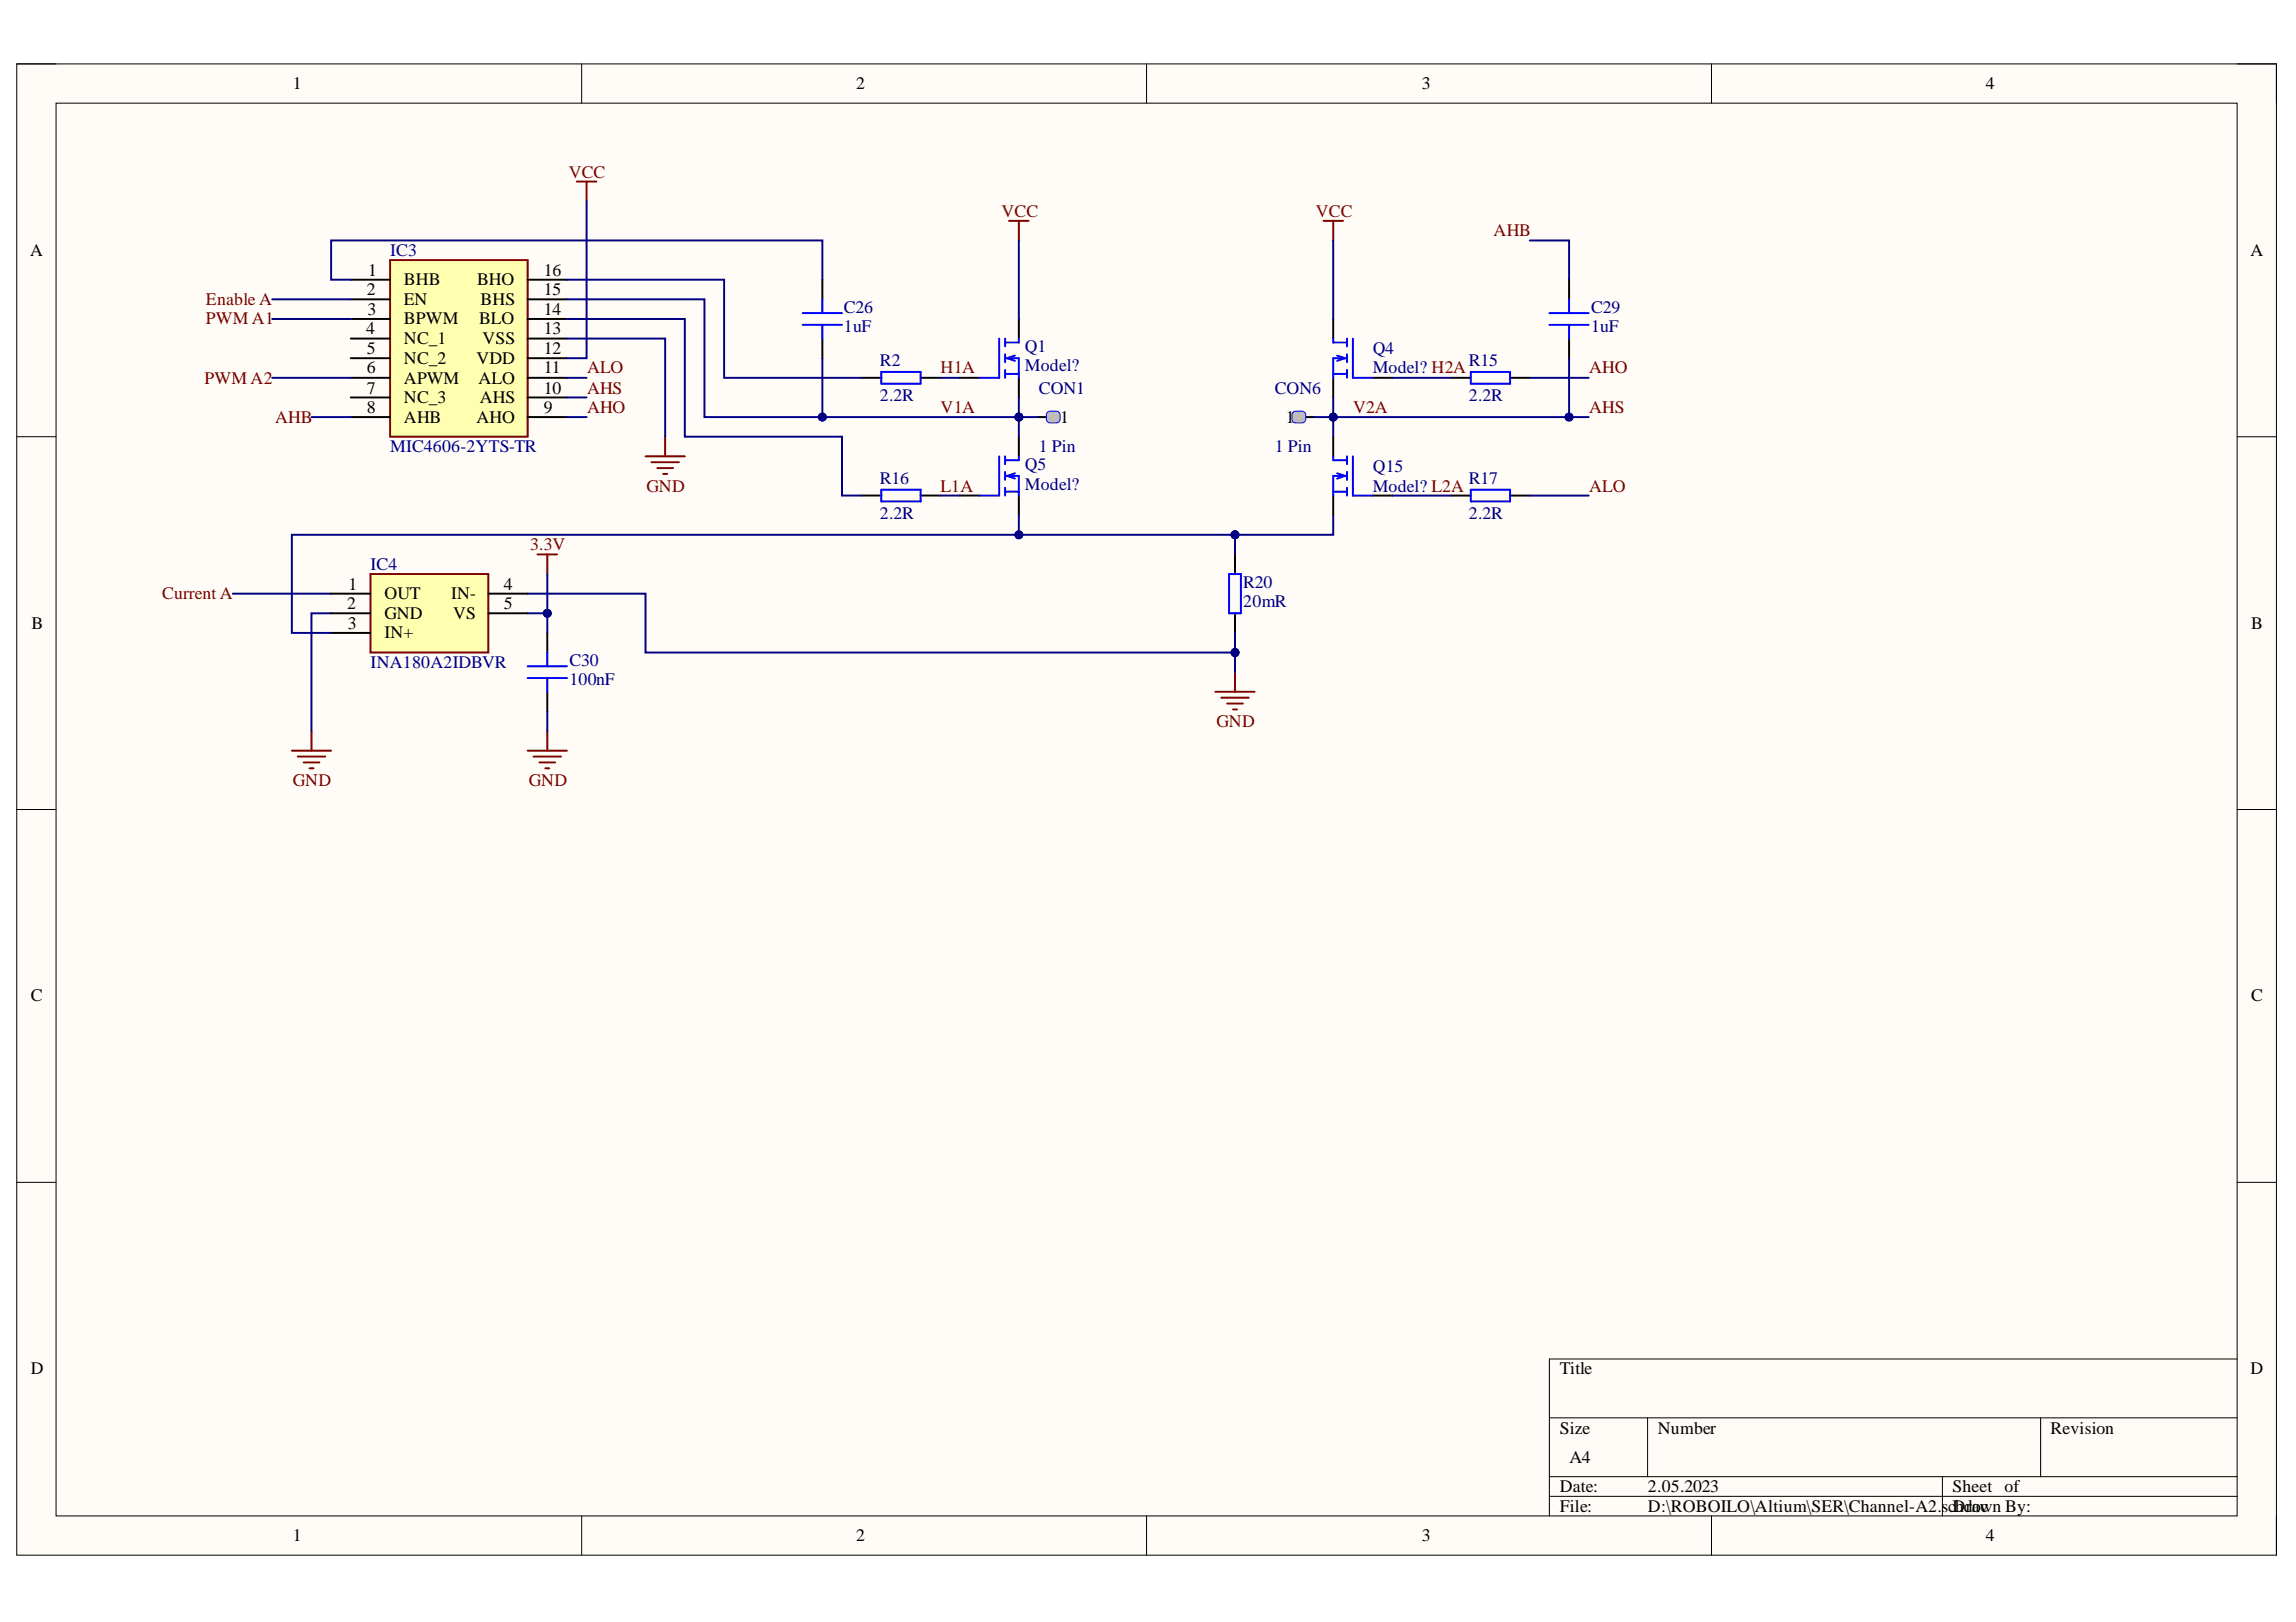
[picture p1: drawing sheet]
<svg xmlns="http://www.w3.org/2000/svg" width="297mm" height="210mm" viewBox="0 0 297 210" stroke-linecap="round" stroke-linejoin="round" font-family="sans-serif">
<defs><g id="words">
<g font-size="2.3">
<text x="37.9" y="11.6">1</text>
<text x="110.8" y="11.6">2</text>
<text x="183.9" y="11.6">3</text>
<text x="256.9" y="11.6">4</text>
<text x="3.9" y="33.1">A</text>
<text x="47.6" y="35.7">1</text>
<text x="70.4" y="35.7">16</text>
<text x="291.2" y="33.1">A</text>
<text x="47.4" y="38.2">2</text>
<text x="47.5" y="40.7">3</text>
<text x="52.3" y="36.9">BHB</text>
<text x="52.3" y="39.5">EN</text>
<text x="52.3" y="42">BPWM</text>
<text x="61.7" y="36.9">BHO</text>
<text x="62" y="42">BLO</text>
<text x="62.2" y="39.5">BHS</text>
<text x="70.4" y="38.2">15</text>
<text x="70.4" y="40.7">14</text>
<text x="47.4" y="43.3">4</text>
<text x="47.4" y="45.8">5</text>
<text x="52.3" y="44.5">NC_1</text>
<text x="52.3" y="47.1">NC_2</text>
<text x="61.7" y="47.1">VDD</text>
<text x="62.4" y="44.5">VSS</text>
<text x="70.4" y="43.3">13</text>
<text x="70.4" y="45.8">12</text>
<text x="47.4" y="48.3">6</text>
<text x="47.4" y="50.9">7</text>
<text x="47.4" y="53.5">8</text>
<text x="52.3" y="49.7">APWM</text>
<text x="52.3" y="52.2">NC_3</text>
<text x="61.9" y="49.7">ALO</text>
<text x="62.1" y="52.2">AHS</text>
<text x="70.4" y="48.3">11</text>
<text x="70.4" y="50.9">10</text>
<text x="70.4" y="53.5">9</text>
<text x="52.3" y="54.7">AHB</text>
<text x="61.7" y="54.7">AHO</text>
<text x="137.2" y="54.7">1</text>
<text x="166.3" y="54.7">1</text>
<text x="45.1" y="76.3">1</text>
<text x="49.7" y="77.6">OUT</text>
<text x="58.4" y="77.6">IN-</text>
<text x="65.2" y="76.3">4</text>
<text x="4.1" y="81.4">B</text>
<text x="44.9" y="78.8">2</text>
<text x="45" y="81.4">3</text>
<text x="49.7" y="80.1">GND</text>
<text x="49.7" y="82.6">IN+</text>
<text x="58.6" y="80.1">VS</text>
<text x="65.2" y="78.8">5</text>
<text x="291.3" y="81.4">B</text>
<text x="4" y="129.6">C</text>
<text x="291.3" y="129.6">C</text>
<text x="4" y="177.8">D</text>
<text x="201.8" y="177.8">Title</text>
<text x="291.2" y="177.8">D</text>
<text x="201.8" y="185.5">Size</text>
<text x="214.5" y="185.5">Number</text>
<text x="265.3" y="185.5">Revision</text>
<text x="203" y="189.3">A4</text>
<text x="201.8" y="193.1">Date:</text>
<text x="201.8" y="195.7">File:</text>
<text x="213.2" y="193.1">2.05.2023</text>
<text x="213.2" y="195.7">D:\ROBOILO\Altium\SER\Channel-A2.scDrawn By:</text>
<text x="252.6" y="193.1">Sheet of</text>
<text x="253" y="195.7">hdoc</text>
<text x="37.9" y="199.5">1</text>
<text x="110.8" y="199.5">2</text>
<text x="183.9" y="199.5">3</text>
<text x="256.9" y="199.5">4</text>
</g>
<g font-size="2.3" fill="#800000">
<text x="73.6" y="23">VCC</text>
<text x="129.6" y="28">VCC</text>
<text x="170.2" y="28">VCC</text>
<text x="193.2" y="30.6">AHB</text>
<text x="26.6" y="42">PWM A1</text>
<text x="26.6" y="39.5">Enable A</text>
<text x="26.5" y="49.7">PWM A2</text>
<text x="75.9" y="48.3">ALO</text>
<text x="75.9" y="53.5">AHO</text>
<text x="75.9" y="50.9">AHS</text>
<text x="121.7" y="48.3">H1A</text>
<text x="121.7" y="53.5">V1A</text>
<text x="175.1" y="53.5">V2A</text>
<text x="205.6" y="48.3">AHO</text>
<text x="205.6" y="53.5">AHS</text>
<text x="35.6" y="54.7">AHB</text>
<text x="83.6" y="63.6">GND</text>
<text x="121.7" y="63.6">L1A</text>
<text x="205.6" y="63.6">ALO</text>
<text x="68.6" y="71.2">3.3V</text>
<text x="21" y="77.6">Current A</text>
<text x="157.4" y="94.1">GND</text>
<text x="37.9" y="101.7">GND</text>
<text x="68.4" y="101.7">GND</text>
</g>
<g font-size="2.3" fill="#000080">
<text x="50.5" y="33.1">IC3</text>
<text x="109.2" y="40.5">C26</text>
<text x="205.8" y="40.5">C29</text>
<text x="109.2" y="43">1uF</text>
<text x="113.8" y="47.3">R2</text>
<text x="132.6" y="45.5">Q1</text>
<text x="177.6" y="45.8">Q4</text>
<text x="190" y="47.3">R15</text>
<text x="205.8" y="43">1uF</text>
<text x="113.8" y="52">2.2R</text>
<text x="132.6" y="48.1">Model?</text>
<text x="134.4" y="50.9">CON1</text>
<text x="164.9" y="50.9">CON6</text>
<text x="177.6" y="48.3">Model? H2A</text>
<text x="190" y="52">2.2R</text>
<text x="50.5" y="58.5">MIC4606-2YTS-TR</text>
<text x="134.4" y="58.5">1 Pin</text>
<text x="164.9" y="58.5">1 Pin</text>
<text x="113.8" y="62.6">R16</text>
<text x="132.6" y="60.8">Q5</text>
<text x="132.6" y="63.4">Model?</text>
<text x="177.6" y="61.1">Q15</text>
<text x="177.6" y="63.6">Model? L2A</text>
<text x="190" y="62.6">R17</text>
<text x="113.8" y="67.2">2.2R</text>
<text x="190" y="67.2">2.2R</text>
<text x="48" y="73.8">IC4</text>
<text x="160.8" y="76">R20</text>
<text x="160.8" y="78.6">20mR</text>
<text x="48" y="86.4">INA180A2IDBVR</text>
<text x="73.7" y="86.2">C30</text>
<text x="73.7" y="88.7">100nF</text>
</g>
</g></defs>
<path d="M2.2 8.3h292.3v193h-292.3z" fill-rule="evenodd" fill="#fffcf8"/>
<path d="M2.2 8.3h292.3v193h-292.3z" fill="none" stroke="#000" stroke-width=".13"/>
<path d="M7.3 13.4h282.1v182.8h-282.1z" fill-rule="evenodd" fill="#fffcf8"/>
<g fill="none" stroke="#000" stroke-width=".13">
<path d="M2.2 8.3h5.1M7.3 13.4h282.1v182.8h-282.1zM75.2 8.3v5M148.3 8.3v5M221.4 8.3v5.1M289.4 8.3h5.1v5.1M2.2 56.5h5.1M289.4 56.5h5.1M2.2 104.8h5.1M289.4 104.8h5.1M2.2 153h5.1M289.4 153h5.1"/>
<path d="M289.4 175.9h-89v20.3M75.3 196.2v5.1M148.3 196.2v5.1M200.4 183.5h89M200.4 191.1h89M200.4 193.6h89M213.2 183.5v7.6M221.4 196.2v5.1M251.3 191.1v5.1M264 183.5v7.6M294.5 196.2v5.1"/>
</g>
<path d="M157.2 89.5h5.1M158 90.3h3.6M158.8 91h2M159.5 91.8h.5M159.8 87v2.5" fill="none" stroke="#800000" stroke-width=".25"/>
<path d="M134.4 54h1" fill="none" stroke="#000" stroke-width=".25"/>
<path d="M135.6 53.3l.3-.1 1 .1a1 1 0 0 1 0 1.4h-.2h-1.1a1 1 0 0 1 0-1.4z" fill="#c0c0c0"/>
<path d="M135.6 53.3l.3-.1 1 .1a1 1 0 0 1 0 1.4h-.2h-1.1a1 1 0 0 1 0-1.4z" fill="none" stroke="#00f" stroke-width=".13"/>
<g fill="none" stroke="#000" stroke-width=".25">
<path d="M106.4 36.2v2.5M106.4 43.8v2.6M111.5 48.9h2.5M119.1 48.9h2.5M124.2 48.9h2.5M131.8 41.3v2.5M131.8 48.9v2.5M131.8 56.5v2.6M168.9 54h1M111.5 64.1h2.5M119.1 64.1h2.5M124.2 64.1h2.5"/>
<path d="M131.8 64.1v2.6M159.8 71.7v2.6M159.8 79.4v2.5M70.8 81.9v2.5M70.8 89.5v2.6"/>
</g>
<g fill="none" stroke="#00f" stroke-width=".25">
<path d="M106.4 38.7v1.8M103.8 42h5.1M103.8 40.5h5.1M106.4 42v1.8M114 48.1h5.1v1.6h-5.1zM129.3 43.8v5.1h-2.6M129.3 59.1v5h-2.6M130 48.4h1.8M130 43.8v1M130 45.8v1.1M130 47.9v1M130 59.1v1"/>
<path d="M130.3 46.4h1.5v2.5M130.3 46.4l1 .3M131.3 46l-1 .4M131.8 43.8v.5h-1.8M131.8 59.1v.5h-1.8M114 63.4h5.1v1.5h-5.1zM130 61.1v1M130 63.1v1M130 63.6h1.8M130.3 61.6h1.5v2.5M130.3 61.6l1 .3M131.3 61.3l-1 .3"/>
<path d="M159 74.3h1.5v5.1h-1.5zM68.3 87.7h5M68.3 86.2h5M70.8 84.4v1.8M70.8 87.7v1.8"/>
</g>
<path d="M37.8 97.1h5M38.5 97.9h3.6M39.3 98.7h2M40 99.4h.6M40.3 94.6v2.5M68.3 97.1h5M69 97.9h3.6M69.8 98.7h2M70.6 99.4h.5M70.8 94.6v2.5" fill="none" stroke="#800000" stroke-width=".25"/>
<path d="M167.2 53.5l.2-.2a1.33 1.33 0 0 1 1.5 .2 1.07 1.07 0 0 1-.2 1.2 1.34 1.34 0 0 1-1.5-.2l-.1-.3z" fill="#c0c0c0"/>
<path d="M167.2 53.5l.2-.2a1.33 1.33 0 0 1 1.5 .2 1.07 1.07 0 0 1-.2 1.2 1.34 1.34 0 0 1-1.5-.2l-.1-.3z" fill="none" stroke="#00f" stroke-width=".13"/>
<path d="M203 36.2v2.5M172.5 41.3v2.5M172.5 48.9v2.5M172.5 56.5v2.6M177.6 48.9h2.5M187.7 48.9h2.6M195.4 48.9h2.5M203 43.8v2.6M172.5 64.1v2.6M177.6 64.1h2.5M187.7 64.1h2.6M195.4 64.1h2.5" fill="none" stroke="#000" stroke-width=".25"/>
<g fill="none" stroke="#00f" stroke-width=".25">
<path d="M203 38.7v1.8M172.5 43.8v.5h1.8M172.5 59.1v.5h1.8M172.5 48.4h1.8M173 46l1 .4M174 46.4h-1.5v2.5M174 46.4l-1 .3M174.3 43.8v1M174.3 45.9v1M174.3 47.9v1M174.3 59.1v1M175 43.8v5.1h2.6"/>
<path d="M175 59.1v5h2.6M190.3 48.1h5.1v1.6h-5.1zM200.4 42h5.1M200.4 40.5h5.1M203 42v1.8M172.5 63.6h1.8M173 61.3l1 .3M174 61.6h-1.5v2.5M174 61.6l-1 .3M174.3 61.1v1M174.3 63.1v1M190.3 63.4h5.1v1.5h-5.1z"/>
</g>
<g fill="none" stroke="#800000" stroke-width=".25">
<path d="M74.6 23.5h2.6M75.9 23.5v2.5M130.5 28.6h2.6M131.8 28.6v2.5M171.2 28.6h2.6M172.5 28.6v2.5M83.5 59.1h5.1M84.3 59.8h3.5M86.1 56.5v2.6M69.5 71.7h2.6M70.8 71.7v2.6M85 60.6h2.1"/>
<path d="M85.8 61.3h.5"/>
</g>
<path d="M50.5 33.7h17.8v22.8h-17.8z" fill-rule="evenodd" fill="#ffffb0"/>
<path d="M50.5 33.7h17.8v22.8h-17.8z" fill="none" stroke="#800000" stroke-width=".25"/>
<g fill="none" stroke="#000" stroke-width=".25">
<path d="M45.4 36.2h5.1M45.4 38.7h5.1M68.3 36.2h5M68.3 38.7h5M45.4 41.3h5.1M45.4 43.8h5.1M45.4 46.4h5.1M45.4 48.9h5.1M45.4 51.4h5.1M45.4 54h5.1M68.3 41.3h5M68.3 43.8h5"/>
<path d="M68.3 46.4h5M68.3 48.9h5M68.3 51.4h5M68.3 54h5"/>
</g>
<path d="M131.8 31.1v10.2M131.8 54h2.6" fill="none" stroke="#000080" stroke-width=".25"/>
<circle cx="131.8" cy="54" r=".51" fill="#000080"/>
<circle cx="131.8" cy="54" r=".51" fill="none" stroke="#000080" stroke-width=".13"/>
<path d="M106.4 46.4v7.6M121.6 48.9h2.6M121.6 64.1h2.6" fill="none" stroke="#000080" stroke-width=".25"/>
<circle cx="106.4" cy="54" r=".51" fill="#000080"/>
<circle cx="106.4" cy="54" r=".51" fill="none" stroke="#000080" stroke-width=".13"/>
<path d="M68.3 79.4h2.5v2.5" fill="none" stroke="#000080" stroke-width=".25"/>
<circle cx="70.8" cy="79.4" r=".51" fill="#000080"/>
<circle cx="70.8" cy="79.4" r=".51" fill="none" stroke="#000080" stroke-width=".13"/>
<path d="M172.5 31.1v10.2M169.9 54h2.6M30.1 76.8h12.7M42.8 79.4h-2.5v15.2M70.8 92.1v2.5" fill="none" stroke="#000080" stroke-width=".25"/>
<circle cx="172.5" cy="54" r=".51" fill="#000080"/>
<circle cx="172.5" cy="54" r=".51" fill="none" stroke="#000080" stroke-width=".13"/>
<path d="M180.1 48.9h7.6M180.1 64.1h7.6M159.8 81.9v2.5" fill="none" stroke="#000080" stroke-width=".25"/>
<circle cx="159.8" cy="84.4" r=".51" fill="#000080"/>
<circle cx="159.8" cy="84.4" r=".51" fill="none" stroke="#000080" stroke-width=".13"/>
<path d="M159.8 69.2v2.5" fill="none" stroke="#000080" stroke-width=".25"/>
<circle cx="159.8" cy="69.2" r=".51" fill="#000080"/>
<circle cx="159.8" cy="69.2" r=".51" fill="none" stroke="#000080" stroke-width=".13"/>
<path d="M159.8 84.4v2.6" fill="none" stroke="#000080" stroke-width=".25"/>
<circle cx="159.8" cy="84.4" r=".51" fill="#000080"/>
<circle cx="159.8" cy="84.4" r=".51" fill="none" stroke="#000080" stroke-width=".13"/>
<path d="M70.8 74.3v5.1" fill="none" stroke="#000080" stroke-width=".25"/>
<circle cx="70.8" cy="79.4" r=".51" fill="#000080"/>
<circle cx="70.8" cy="79.4" r=".51" fill="none" stroke="#000080" stroke-width=".13"/>
<path d="M172.5 66.7v2.5h-12.7" fill="none" stroke="#000080" stroke-width=".25"/>
<circle cx="159.8" cy="69.2" r=".51" fill="#000080"/>
<circle cx="159.8" cy="69.2" r=".51" fill="none" stroke="#000080" stroke-width=".13"/>
<path d="M203 46.4v7.6h-30.5" fill="none" stroke="#000080" stroke-width=".25"/>
<circle cx="172.5" cy="54" r=".51" fill="#000080"/>
<circle cx="172.5" cy="54" r=".51" fill="none" stroke="#000080" stroke-width=".13"/>
<circle cx="203" cy="54" r=".51" fill="#000080"/>
<circle cx="203" cy="54" r=".51" fill="none" stroke="#000080" stroke-width=".13"/>
<path d="M172.5 51.4v5.1" fill="none" stroke="#000080" stroke-width=".25"/>
<circle cx="172.5" cy="54" r=".51" fill="#000080"/>
<circle cx="172.5" cy="54" r=".51" fill="none" stroke="#000080" stroke-width=".13"/>
<path d="M131.8 51.4v5.1" fill="none" stroke="#000080" stroke-width=".25"/>
<circle cx="131.8" cy="54" r=".51" fill="#000080"/>
<circle cx="131.8" cy="54" r=".51" fill="none" stroke="#000080" stroke-width=".13"/>
<path d="M131.8 66.7v2.5" fill="none" stroke="#000080" stroke-width=".25"/>
<circle cx="131.8" cy="69.2" r=".51" fill="#000080"/>
<circle cx="131.8" cy="69.2" r=".51" fill="none" stroke="#000080" stroke-width=".13"/>
<g fill="none" stroke="#000080" stroke-width=".25">
<path d="M35.2 38.7h10.2M45.4 36.2h-2.6v-5.1h63.6v5.1M73.3 36.2h20.4v12.7h17.8M75.9 26v20.4h-2.6M197.9 31.1h5.1v5.1M35.2 41.3h10.2M35.2 48.9h10.2M40.3 54h5.1M73.3 41.3h15.3v15.2h20.3v7.6h2.6M73.3 43.8h12.8v12.7M197.9 48.9h7.6M203 54h2.5"/>
<path d="M197.9 64.1h7.6"/>
</g>
<circle cx="203" cy="54" r=".51" fill="#000080"/>
<circle cx="203" cy="54" r=".51" fill="none" stroke="#000080" stroke-width=".13"/>
<path d="M73.3 48.9h2.6M73.3 51.4h2.6M73.3 54h2.6M68.3 76.8h15.2v7.6h76.3" fill="none" stroke="#000080" stroke-width=".25"/>
<circle cx="159.8" cy="84.4" r=".51" fill="#000080"/>
<circle cx="159.8" cy="84.4" r=".51" fill="none" stroke="#000080" stroke-width=".13"/>
<path d="M73.3 38.7h17.8v15.3h40.7" fill="none" stroke="#000080" stroke-width=".25"/>
<circle cx="131.8" cy="54" r=".51" fill="#000080"/>
<circle cx="131.8" cy="54" r=".51" fill="none" stroke="#000080" stroke-width=".13"/>
<circle cx="106.4" cy="54" r=".51" fill="#000080"/>
<circle cx="106.4" cy="54" r=".51" fill="none" stroke="#000080" stroke-width=".13"/>
<path d="M47.9 74.3h15.3v10.1h-15.3z" fill-rule="evenodd" fill="#ffffb0"/>
<path d="M47.9 74.3h15.3v10.1h-15.3z" fill="none" stroke="#800000" stroke-width=".25"/>
<path d="M42.8 76.8h5.1M42.8 79.4h5.1M63.2 76.8h5.1M63.2 79.4h5.1M42.8 81.9h5.1" fill="none" stroke="#000" stroke-width=".25"/>
<path d="M159.8 69.2h-122v12.7h5" fill="none" stroke="#000080" stroke-width=".25"/>
<circle cx="159.8" cy="69.2" r=".51" fill="#000080"/>
<circle cx="159.8" cy="69.2" r=".51" fill="none" stroke="#000080" stroke-width=".13"/>
<circle cx="131.8" cy="69.2" r=".51" fill="#000080"/>
<circle cx="131.8" cy="69.2" r=".51" fill="none" stroke="#000080" stroke-width=".13"/>
<use href="#words"/>
</svg>
